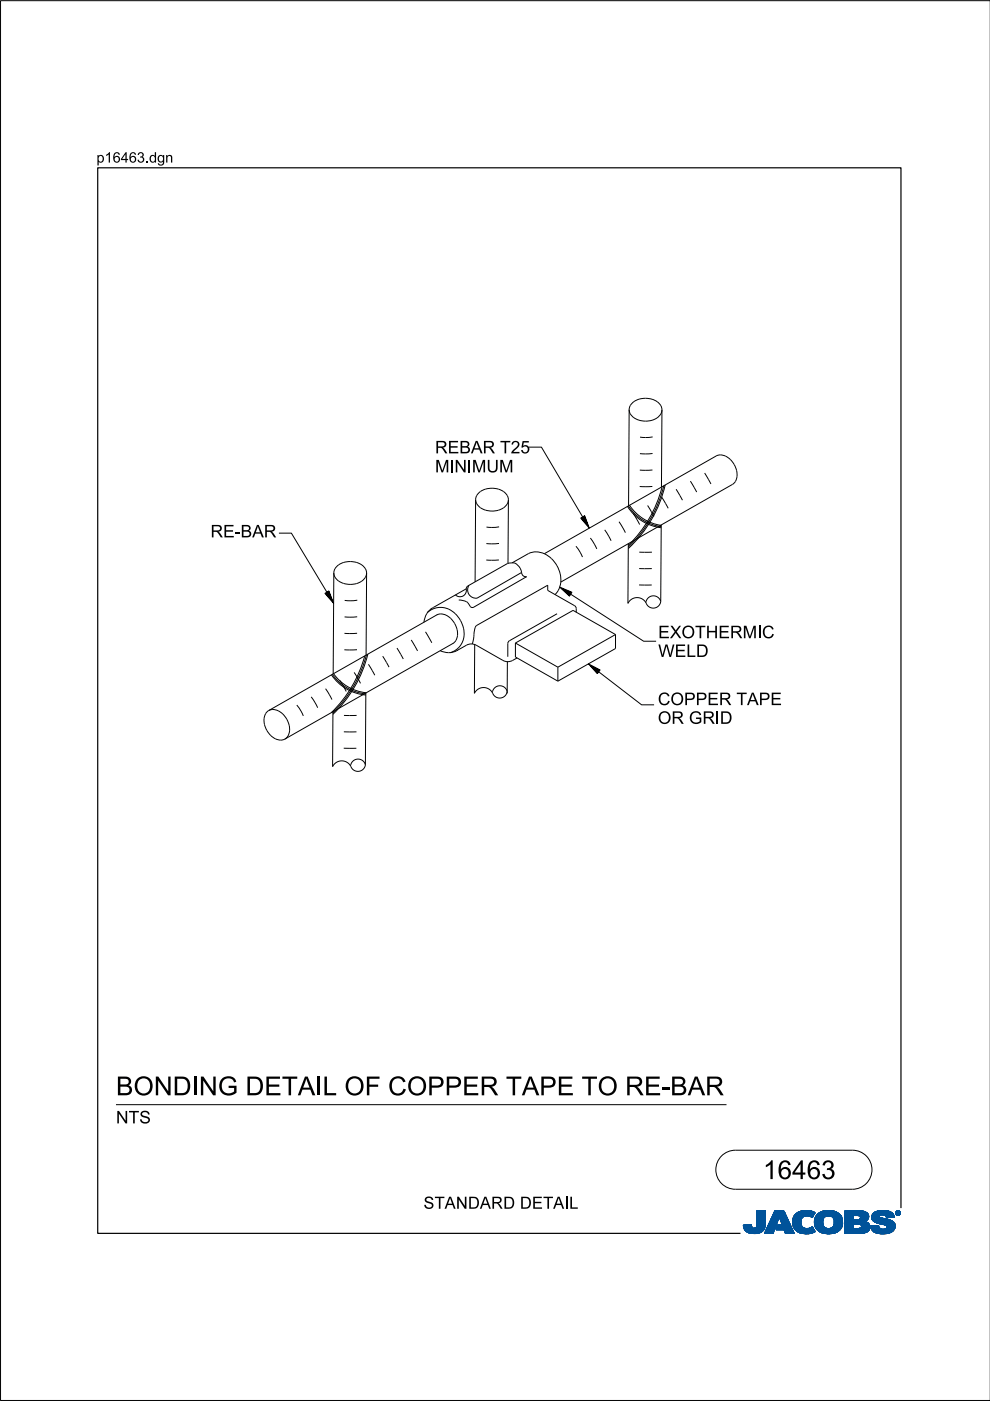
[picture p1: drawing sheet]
<svg xmlns="http://www.w3.org/2000/svg" width="210mm" height="297mm" viewBox="0 0 210 297" stroke-linecap="round" stroke-linejoin="round" font-family="sans-serif">
<defs><g id="words">
<g font-size="4">
<text x="24.6" y="232.2">BON</text>
<text x="36.6" y="232.2">DI</text>
<text x="42.2" y="232.2">N</text>
<text x="46.2" y="232.2">G DETAI</text>
<text x="68.4" y="232.2">LOF COPPER TAPE TO RE-</text>
<text x="142.1" y="232.2">BAR</text>
<text x="161.8" y="250">16463</text>
</g>
<g font-size="2.6">
<text x="92.2" y="100.2">M</text>
<text x="92.2" y="96.1">REBAR T25</text>
<text x="95.3" y="100.2">I</text>
<text x="99" y="100.2">I</text>
<text x="100.1" y="100.2">M</text>
<text x="103.1" y="100.2">UM</text>
<text x="44.6" y="113.9">RE-</text>
<text x="51" y="113.9">BAR</text>
<text x="139.6" y="135.3">EXOTH</text>
<text x="152.3" y="135.3">ERM</text>
<text x="160.5" y="135.3">I</text>
<text x="161.6" y="135.3">C</text>
<text x="139.6" y="139.3">W ELD</text>
<text x="139.5" y="149.5">COPPER TAPE</text>
<text x="139.5" y="153.5">OR GRI</text>
<text x="152.6" y="153.5">D</text>
<text x="24.6" y="238.2">N</text>
<text x="27.3" y="238.2">TS</text>
<text x="89.8" y="256.3">STAN</text>
<text x="99.2" y="256.3">DARD DETAI</text>
<text x="120.6" y="256.3">L</text>
</g>
<g font-size="2.2">
<text x="20.5" y="34.5">p16463.</text>
<text x="31.6" y="34.5">dgn</text>
</g>
</g></defs>
<g fill="none" stroke="#00539a" stroke-width=".21">
<path d="M157.6 259.8h1.7M157.6 259.9h1.7M157.6 259.9l1.7 .1M157.6 260h1.8M158.1 259.7h1.2M159.3 259.7h-1.7l.1 .7M159.3 259.7h-.9M159.3 259.7l.1 .3M159.4 260l.1 .3M160.4 260l-.2 .3h2M160.5 259.6h1.8M160.5 259.6l-.1 .4"/>
<path d="M160.5 259.7h1.8M160.5 256.7v2.9M160.5 256.9h1.8M160.5 257.5h1.8M160.5 256.7h1.8v2.7M160.5 256.8h1.8M160.5 256.8l1.8 .1M160.5 256.9l1.8 .1M160.5 257h1.8M160.5 257.1h1.8M160.5 257.2h1.8M160.5 257.2l1.8 .1"/>
<path d="M160.5 257.3h1.8M160.5 257.4h1.8M160.5 257.4l1.8 .1M160.5 257.6h1.8M160.5 257.6l1.8 .1M160.5 257.7h1.8M160.5 257.8h1.8M160.5 257.9h1.8M160.5 258h1.8M160.5 258.1h1.8M160.5 258.1l1.8 .1M160.5 258.2h1.8"/>
<path d="M160.5 258.3h1.8M160.5 258.3l1.8 .1M160.5 258.4h1.8M160.5 258.5h1.8M160.5 258.5l1.8 .1M160.5 258.6h1.8M160.5 258.6l1.8 .1M160.5 258.7h1.8M160.5 258.8h1.8M160.5 258.9h1.8M160.5 259h1.8M160.5 259.1h1.8"/>
<path d="M160.5 259.2h1.8M160.5 259.3h1.8M160.5 259.8h1.8M162.2 260h-1.8M162.2 259.9v.3M162.2 259.9h-1.8M162.2 259.8h-1.7M162.3 259.4l-.1 .5M162.3 259.4v-2.7h-1.8v2.9M162.3 259.5h-1.8M162.3 259.6h-1.8M162.3 256.7l-1.8 .1"/>
<path d="M162.3 259.4h-1.8M163.7 258.1h3.1M163.7 258h3.1M163.7 257.9h3M163.8 257.8h2.9M163.8 257.7h2.9M163.8 257.7h2.8M163.9 257.6h2.7M163.9 257.5h2.7M164 257.4h2.5M164 257.3h2.5M164.1 257.2h2.3"/>
<path d="M164.1 257.1h2.3M164.1 257h2.3M164.2 257h2.1M164.2 256.9h2.1M164.2 256.8h2.1M164.3 256.7h1.9l2.2 4.8h-1.9l-.3-.8h-1.7l.4-1h1l-.7-1.7-1.3 3.5h-1.8zM164.5 260h-1.7M164.5 259.9l-1.7 .1M164.5 259.9h-1.7M164.5 259.8l-1.7 .1M164.6 259.8h-1.7M164.6 259.7l-1.7 .1"/>
<path d="M164.6 259.7h-1.7M164.6 259.6h-1.7M164.6 259.5l-1.6 .1M164.7 259.5h-1.7M164.7 259.4l-1.7 .1M164.7 259.4h-1.7M164.7 259.3l-1.6 .1M164.7 259.3h-1.6M164.8 259.2l-1.7 .1M164.8 259.2h-1.7M164.8 259.1l-1.6 .1M164.8 260h2.9"/>
<path d="M164.8 259.1h-1.6M164.8 259.9h2.9M164.8 259l-1.6 .1M164.9 259.9h2.7M164.9 259h-1.7M164.9 259.8h2.7M164.9 258.9h-1.6M164.9 258.8h-1.6M164.9 259.7h2.7M164.9 259.7l-.4 1 3.6 .1M165 258.7h-1.6M165 258.6l-1.6 .1"/>
<path d="M165 258.6h-1.6M165 258.5l-1.6 .1M165 258.5h-1.6M165.1 258.4l-1.6 .1M165.1 258.4h-1.6M165.1 258.3l-1.6 .1M165.1 258.3h-1.6M165.1 258.2l-1.5 .1M165.1 258.2h-1.5M165.2 258.1l-1.6 .1M165.2 258.1h-1.6M165.2 258l.7 1.7h-1"/>
<path d="M165.2 258l.7 1.7M165.3 258.1h1.5M165.3 258.1l1.6 .1M165.3 258.2h1.6M165.3 258.2l1.6 .1M165.3 258.3h1.6M165.4 258.3l1.6 .1M165.4 258.4h1.6M165.4 258.4l1.6 .1M165.4 258.5h1.6M165.4 258.5l1.7 .1M165.4 258.6h1.7"/>
<path d="M165.5 258.6l1.6 .1M165.5 258.7h1.6M165.5 258.8h1.7M165.5 258.9h1.7M165.6 258.9h1.6M165.6 259h1.7M165.6 259l1.7 .1M165.6 259.1h1.7M165.6 259.1l1.7 .1M165.7 259.2h1.7M165.7 259.2l1.7 .1M165.7 259.3h1.7"/>
<path d="M165.7 259.3l1.7 .1M165.7 259.4h1.7M165.8 259.4l1.7 .1M165.8 259.5h1.7M165.8 259.5l1.7 .1M165.8 259.6h1.7M166.2 256.7l2.2 4.8M166.2 256.8l-1.9-.1-2.2 4.8h1.8l1.3-3.5M168 258.9l.4 1.5M168 258.9h1.8M168 259h1.8M168 259.1h1.8"/>
<path d="M168 259.2h1.8M168 259.2l1.8 .1M168 259.3h1.8M168 259.3l1.8 .1M168.1 259.4h1.8M168.1 259.5h1.7M168.1 259.4l1.7 .1M168.1 259.5l1.8 .1M168.1 259.6h1.8M168.1 259.7h1.8M168.1 259.7l1.8 .1M168.1 259.8h1.8"/>
<path d="M168.1 259.8l1.8 .1M168.2 260h1.8M168.2 259.9h1.8M168.3 258l-.3 .9M168.9 257.3l-.6 .7M169.1 257.1h3.6M169.2 257h3.4M169.4 256.9h3.1M169.5 256.9h2.9M169.8 256.8h2.4M169.8 259.1a1.33 1.33 0 0 0 .8 1.4 1.33 1.33 0 0 0 1.5-.3l.2-.1M169.8 259.1h-1.8"/>
<path d="M169.8 259l-1.8 .1M169.9 258.8l-1.9 .1M169.9 258.8h-1.9M169.9 258.7h-1.9M169.9 258.6h-1.8M169.9 258.6l-1.9 .1M169.9 258.5l-1.8 .1M169.9 258.5h-1.8M169.9 258.4l-1.8 .1M170 258.4h-1.9M170 258.4l-.2 .7M170 258.3l-1.8 .1"/>
<path d="M170 258.3h-1.8M170 258.2l-1.8 .1M170.1 258.2h-1.9M170.1 258.1l-.1 .3M170.1 258.1l-1.9 .1M170.2 258.1h-2M170.3 258h-2.1M170.3 256.7l-1.4 .5M170.3 256.7h1.5M170.3 256.7a4 4 0 0 1 2.5 .4M170.4 258h-2.1M170.4 257.9h-2.1"/>
<path d="M170.6 257.8l-2.3 .1M170.6 257.9l-.5 .2M170.8 257.8h-2.5M171.5 256.7l-1.7 .1M171.5 256.7l.6 .1M171.7 257.8h.7M171.8 257.9h.6M171.9 258h.4M172.1 258.1h.2M172.2 258.1h.1M172.3 258h-.3M172.4 257.8h-.8"/>
<path d="M172.4 257.7l-4 .1M172.5 257.7h-4.1M172.5 257.6l-4 .1M172.5 257.6h-4M172.6 257h-3.3M172.6 257.5l-4.1 .1M172.6 257.5h-4M172.6 257.4l-4 .1M172.7 257.4h-4M172.7 259h1.8M172.7 259.2h1.8M172.7 259.3h1.8"/>
<path d="M172.7 259.3l1.8 .1M172.7 259.4h1.8M172.7 257.3l-3.9 .1M172.7 259.5h1.8M172.7 259.5l1.8 .1M172.7 259.6h1.8M172.7 259.7h1.8M172.7 258.6h1.8M172.7 257.3h-3.9M172.8 259.8h1.8M172.8 257.2l-3.9 .1M172.8 259.9h1.8"/>
<path d="M172.8 259.9l.3 .6M172.8 259.8l1.8 .1M172.8 259.9l1.8 .1M172.8 257.2h-3.9M172.8 260h1.8M172.8 257.1l-.6 1.1a1.75 1.75 0 0 0-1.6-.3M172.9 257.1l-3.9 .1M173 257.8l-.3 1.3h1.8M173 257.8h5.3M173.1 257.7h5.2M173.1 257.7h5.1M173.1 257.6h5.1"/>
<path d="M173.2 257.6h4.9M173.2 257.5h4.8M173.4 257.4h4.6M173.4 257.4h4.5M173.5 257.3h4.4M173.6 257.2l4.2 .1M173.6 257.2h4.1M173.7 257.1l4 .1M173.8 257.1h3.8M173.9 257h3.5M174 257h3.3M174.1 256.9h3.2"/>
<path d="M174.2 256.9h2.8M174.4 256.8h2.6M174.5 259h-1.8M174.5 259.2a1.15 1.15 0 0 0 1.3 1.3M174.5 259.2l-1.8-.1 .1 .8M174.5 258.9l-1.8 .1M174.5 258.9h-1.8M174.5 258.8l-1.8 .1M174.5 258.7l-1.8 .1M174.5 258.7h-1.8M174.5 258.6l-1.8 .1M174.5 258.5l-1.8 .1"/>
<path d="M174.6 258.5h-1.9M174.6 256.8h1.9M174.6 258.4l-.1 .8M174.6 258.4h-1.8M174.6 258.4l-1.9 .1M174.6 258.3l-1.8 .1M174.6 258.3h-1.8M174.7 258.2h-1.9M174.7 258.1l-.1 .3M174.8 258.1l-2 .1M174.8 258.1h-1.9M174.9 256.7a3.2 3.2 0 0 1 3.6 1.4l.1 .8-.1 1.1"/>
<path d="M174.9 258l-1.9 .1M175 258h-2M175.1 257.9l-.4 .2M175.1 257.9h-2.1M175.2 257.9h-2.2M175.5 256.7h.7M175.7 257.8l-.6 .1M175.7 257.8l.6 .1M175.7 257.8h-2.7M176 257.8h2.4M176.2 257.9h2.2M176.3 257.9l.5 .5"/>
<path d="M176.4 258h2M176.4 256.7h-1.5a2.68 2.68 0 0 0-1.9 1.1M176.5 258l2 .1M176.5 258.1h2M176.6 258.1h1.9M176.6 258.2h1.9M176.7 258.2l1.8 .1M176.7 258.3h1.8M176.7 258.3l1.9 .1M176.7 259.9h1.8M176.7 258.4h1.9M176.8 258.4l.1 .5"/>
<path d="M176.8 258.4l1.8 .1M176.8 258.5h1.8M176.8 258.6h1.8M176.9 258.8h1.7M176.9 258.8l1.8 .1M176.9 258.7h1.7M176.9 259.4h1.8M176.9 259.2l1.8 .1M176.9 259.1h1.8M176.9 259.2h1.8M176.9 258.9v.3M176.9 259.2a1.11 1.11 0 0 1-1.1 1.3"/>
<path d="M176.9 259h1.8M176.9 258.9h1.8M176.9 259.3h1.8M176.9 259.3l1.8 .1M178 257.4l-4.7 .1M178.4 257.9h-2.1l.5 .5M178.5 259.7l-1.7 .1M178.5 259.8l-1.8 .1M178.5 259.8h-1.7M178.5 260l-.2 .5M178.5 259.9l-1.8 .1M178.5 260h-1.8"/>
<path d="M178.6 259.7h-1.8M178.6 258.5l-1.8 .1M178.6 259.6h-1.8M178.6 259.5l-1.8 .1M178.6 259.5h-1.8M178.7 259.4h-1.8M179.1 259.7h1.8M179.1 259.5h5.2M179.1 256.9h4.4M179.1 257.5h5M179.1 256.8h4M179.1 256.8h3.4"/>
<path d="M179.1 257h4.5M179.1 257.1h4.7M179.1 257.1l4.7 .1M179.1 257.2h4.8M179.1 257.2l4.8 .1M179.1 257.3h4.8M179.1 257.3l4.9 .1M179.1 257.4h4.9M179.1 257.4l5 .1M179.1 257.6h5M179.1 257.6l5 .1M179.1 257.7h5"/>
<path d="M179.1 257.7l1.8 .1M179.1 257.8h1.8M179.1 257.9h1.8M179.1 258h1.8M179.1 258.1h1.8M179.1 258.2h1.8M179.1 258.3h1.8M179.1 258.4h1.8M179.1 258.5h1.8M179.1 258.5l1.8 .1M179.1 258.6h4.8M179.1 258.7h4.7"/>
<path d="M179.1 258.7h4.6M179.1 258.8h4.5M179.1 258.9h4.5M179.1 258.9h4.3M179.1 259h4.4M179.1 259l4.5 .1M179.1 259.1h4.6M179.1 259.1l4.7 .1M179.1 259.2h4.8M179.1 259.2l4.9 .1M179.1 259.3h5M179.1 259.3l5.1 .1"/>
<path d="M179.1 259.4h5.1M179.1 259.4l5.1 .1M179.1 259.5l1.8 .1M179.1 259.6h1.8M179.1 259.8h1.8M179.1 259.9h1.8M179.1 260h1.8M180.9 257.7v.9M181.8 259.5h-.9v1v-1M181.8 259.5h.2M181.8 259.5l.8 .3M182.1 257.7l2.1 .1"/>
<path d="M182.2 257.8h2M182.2 259.5l2.1 .1M182.3 258.5h1.7M182.3 258.5l-1.4 .1M182.3 257.9h1.9M182.4 257.9h1.8M182.4 257.9v.1M182.4 257.9l-.4-.2h-1.1v.9M182.4 258h1.8M182.4 258v.3M182.4 258.3l-.1 .2M182.4 259.6h1.9"/>
<path d="M182.4 258.1h1.8M182.4 258.1l1.8 .1M182.4 258.2h1.8M182.5 259.7h1.9M182.5 256.9l1.1 .1M182.5 259.7l1.9 .1M182.6 259.8h1.8M182.6 259.8v.4l-.2 .2M182.7 259.9h1.7M182.9 256.8h-3.8v4.7M183.3 256.9l-4.2-.1v4.7M183.6 257l.4 .4"/>
<path d="M183.9 259.2l.2 .2M184 258.5l-2.1 .1M184 258.5h-1.8M184 257.4l.1 .2M184.1 258.4l-.8 .6 .6 .2M184.1 258.4h-1.8M184.1 258.3l-1.7 .1M184.1 258.3h-1.7M184.1 257.6l.1 .6M184.1 258.2l-1.7 .1M184.1 259.4l.3 .5v.6M184.2 258.2l-.1 .2"/>
<path d="M184.2 258h-1.8M184.4 259.9h-1.7M184.5 260h-1.8M184.6 259.9v.2M184.6 259.9h1.7M184.6 260h1.7M184.8 258.1h1.7M184.8 258l.2 .7M184.8 258h1.7M184.8 258.3h2.5M184.8 258.3l2.8 .1M184.8 258.1l1.8 .1"/>
<path d="M184.8 258.2h2M184.8 258.4h3M184.8 258.4l3.2 .1M184.9 258.2l2.1 .1M184.9 257.6h4.6M184.9 258.5h3.4M184.9 258.5l3.6 .1M184.9 258.6h3.7M184.9 257.5h4.5M185 257.5h4.4M185 258.6l3.7 .1M185 258.7h3.9"/>
<path d="M185 258.7l.6 .4M185 257.4h4.3M185 257.4h4.4M185.1 258.7l3.9 .1M185.1 258.8h.7M185.1 257.3h4.1M185.2 258.9h.6M185.2 258.9l4.1 .1M185.3 257.2h3.9M185.3 259h4M185.3 257.1l3.8 .1M185.4 257.1h3.7"/>
<path d="M185.4 259l4 .1M185.5 257h3.5M185.5 259.1h4M185.6 259.1l3.9 .1M185.6 259.1l.5 .2M185.7 259.2h3.9M185.7 256.9h3M185.8 259.2l3.8 .1M185.8 258.9h3.4M185.9 258.8h3.2M185.9 256.8h2.7M185.9 256.8l-.8 .5-.3 .7"/>
<path d="M185.9 256.8l.7-.1a3.3 3.3 0 0 1 2.7 .6h-4.2M186 259.3h3.6M186.1 256.8h2.3M186.1 259.4h3.6M186.1 259.3l1.5 .4 .4 .2M186.3 259.8l-.5 .1M186.3 259.8l-1.7 .1M186.3 259.8v.3M186.3 259.4h3.4M186.4 257.9h-1.6M186.4 257.9l.1 .1M186.5 257.9h-1.7"/>
<path d="M186.5 257.8h-1.7M186.5 258v.1M186.5 257.8l-.1 .1M186.5 257.7h-1.6M186.5 259.4l3.2 .1M186.5 258.1l.1 .1M186.6 257.6l-1.7 .1M186.6 258.2l.4 .1M186.7 256.7h.8M186.7 259.5h3M186.8 257.6h-1.9M186.9 259.5l2.9 .1"/>
<path d="M187 258.3l1.7 .4 .9 .6M187.2 259.6h2.6M187.3 257.6h2.2M187.4 259.7h2.4M187.6 257.6l1.9 .1M187.6 259.7h2.2M187.6 257.7h2M187.7 257.7a1.07 1.07 0 0 0-1.2 .1M187.7 257.7l.1 .1M187.7 257.8h1.9M187.8 257.8h1.7M187.8 256.7h-1.3"/>
<path d="M187.8 257.8l.1 .4M187.8 257.9h1.7M187.8 257.9h1.8M187.9 258h1.7M187.9 258l1.7 .1M187.9 258.1h1.1M187.9 258.1h1.7M187.9 259.9h1.9M188 259.9l.1 .2M188 260h1.8M188.1 257h-2.6M188.2 257h.6"/>
<path d="M188.7 256.9h-2.9M189.3 257.3l.3 .8-1.7 .1M189.6 259.3l.2 .4v.6M189.8 259.9l-1.8 .1M189.8 259.8h-2.1M189.8 259.8h-1.9M189.9 257.2v.1M189.9 257.1h.1M189.9 257.2h.1M189.9 257.3h.1M189.9 257.3l.2 .3M190 257.4h.1"/>
<path d="M190 257.4l.1 .1M190 257.5h.2M190 257.2v.1M190 257.2l.2 .3M190 257.3l.2 .2M190 257.1h-.1M190 257h-.1M190.1 257h-.2M190.1 257.5l.2 .1M190.1 256.9h-.1M190.1 257.6h.6M190.2 256.8l-.1 .1"/>
<path d="M190.2 257.5l.2 .1M190.2 257.5l-.1 .1M190.2 257.6h.4M190.2 256.9h.4M190.2 256.9h.4l-.1 .3 .2 .3-.3-.3-.2 .3zM190.2 256.9v.6l.1-.3 .3 .3M190.2 257h.4M190.2 257.1h.1M190.2 257.1h.5M190.2 257.2h.5M190.2 257.2l.3 .1M190.2 257.3h.1"/>
<path d="M190.2 257.4h.1M190.2 257.4l.1 .1M190.2 256.8h-.1M190.3 257h.2v.1l-.2 .1zM190.3 257v.2M190.3 257h-.1M190.4 257.2l.2 .3M190.4 257.6h.1M190.4 256.8h-.2l-.2 .4M190.4 256.7a.5 .5 0 0 1 .5 .5 .5 .5 0 0 1-.5 .5M190.4 256.8l.4 .2v.2M190.4 256.7a.5 .5 0 0 0-.5 .5 .5 .5 0 0 0 .5 .5l-.3-.1"/>
<path d="M190.4 256.8l.3 .1 .1 .3M190.4 256.7l-.4 .2-.1 .3M190.4 256.7v.1M190.4 257.6v.1M190.4 256.7l.3 .1 .2 .4M190.4 257h-.1l.1 .2M190.4 257l.2 .1-.2 .1M190.4 257h.1M190.5 257.3h.1M190.5 257.3l.1 .1M190.5 257.2l.2 .3M190.5 257.4h.1"/>
<path d="M190.5 257.1h.2M190.5 257.4l.2 .1M190.5 257l-.1 .2M190.5 256.7h-.3M190.6 257.5h.2M190.6 256.8h.1M190.6 257.1l-.1 .1M190.7 257.1h-.1M190.7 257.1l-.2 .1M190.7 257.1l-.5-.2v.6l.1-.3M190.7 257h-.1M190.7 256.8l.1 .1"/>
<path d="M190.7 256.8h-.6M190.7 256.9h.2M190.8 257h.1M190.8 257.6h-.2M190.8 257.2v.2l-.4 .2M190.8 257.2l-.1 .3-.3 .1M190.8 257.1h.1M190.8 257.2h.1M190.9 257.4l-.2 .1M190.9 257.4h-.1M190.9 257.3l-.1 .1M190.9 257.3h-.1"/>
<path d="M190.9 257.2h.1M190.9 257.2l-.1 .3-.4 .2M190.9 257.1h-.1M157.7 260.1h1.7M157.7 260l1.7 .1M157.7 260.2h1.8M157.7 260.2l1.8 .1M157.7 260.3h1.8M157.7 260.3l1.9 .1M157.7 260.4h4.4M157.7 260.4l.4 .5M157.7 260.4l4.4 .1"/>
<path d="M157.8 260.5h4.3M157.8 260.6h4.3M157.8 260.7h4.2M157.9 260.7h4.1M157.9 260.8h4M158 260.8h3.9M158 260.9h3.9M158.1 260.9h3.3M158.1 261h3.6M158.2 261h3.5M158.3 261.1h3.2M158.4 261.2h3.1"/>
<path d="M158.5 261.2h2.9M158.6 261.3h2.7M158.7 261.4h2.4M158.8 261.4h2.1M159.1 261.5h1.6M159.5 260.3l.3 .1 .4-.1M159.7 261.5h.7M160.9 261.4h.1M161.5 260.9h.2M161.6 261.1h-3.3M162.1 260.3l-2 .1M162.2 260.2l-1.9 .1"/>
<path d="M162.2 260.2a2.25 2.25 0 0 1-2.8 1.3l-.9-.2-.4-.4M162.2 260.2h-1.9M162.2 260.1l-1.8 .1M162.2 260.1h-1.8M162.2 260l-1.8 .1M164 261.4h-1.9M164 261.3l-1.9 .1M164 261.3h-1.8M164 261.2l-1.8 .1M164 261.2h-1.8M164.1 261.1l-1.9 .1M164.1 261.1h-1.8"/>
<path d="M164.1 261l-1.8 .1M164.1 261h-1.8M164.1 260.9l-1.8 .1M164.2 260.9h-1.8M164.2 260.8l-1.8 .1M164.2 260.8h-1.8M164.2 260.7l-1.8 .1M164.2 260.7h-1.7M164.2 260.6l-1.7 .1M164.3 260.6h-1.8M164.3 260.5h-1.8M164.3 260.4l-1.7 .1"/>
<path d="M164.3 260.4h-1.7M164.3 260.3l-1.7 .1M164.4 260.3h-1.8M164.4 260.2l-1.7 .1M164.4 260.2h-1.7M164.4 260.1l-1.7 .1M164.4 260.1h-1.7M164.5 260l-1.8 .1M164.5 260.7h3.5M164.6 260.7h3.4M164.6 260.6h3.4M164.6 260.5h3.4"/>
<path d="M164.6 260.5h3.3M164.6 260.4h3.3M164.7 260.4h3.2M164.7 260.3h3.2M164.7 260.3h3.1M164.7 260.2h3.1M164.8 260.1h3M164.8 260.1h2.9M166.3 260.8h1.8M166.3 260.8l1.8 .1M166.3 260.9h1.8M166.3 260.9l1.8 .1"/>
<path d="M166.3 261h1.9M166.3 261l1.9 .1M166.4 261.1h1.8M166.4 261.1l1.8 .1M166.4 261.2h1.9M166.4 261.2l1.9 .1M166.4 261.3h1.9M166.5 261.3l1.8 .1M166.5 261.4h1.9M166.5 261.5h1.9M166.5 261.5l-.3-.8 .3 .8h1.9M168.2 260l1.9 .1"/>
<path d="M168.2 260.1h1.9M168.2 260.1l1.9 .1M168.2 260.2h2M168.3 260.2l2 .1M168.3 260.3h2.1M168.3 260.3l2.2 .1M168.3 260.4h2.5M168.4 260.4l.6 .7M168.4 260.4l4.1 .1M168.5 260.5h4M168.5 260.6h4M168.6 260.7h4"/>
<path d="M168.6 260.7l4 .1M168.7 260.8h3.9M168.7 260.8l4 .1M168.8 260.9h3.9M168.9 260.9l3.8 .1M168.9 261h3.9M169 261l3.8 .1M169 261.1h3.9M169 261.1a4.2 4.2 0 0 0 3.8 0M169.1 261.1h3.8M169.2 261.2h3.5M169.3 261.3h3.2"/>
<path d="M169.5 261.4h2.8M169.6 261.4h2.6M170 261.5h2M170.6 261.6h.4M171.5 260.4h.9M171.6 260.4h.8M171.8 261.5h-1.5M171.8 260.3h.6M172 260.3h.3M172 260.2h.3M172.1 260.2h.2M172.2 260.1h.1"/>
<path d="M172.3 260.1l.6 1M172.6 261.2l-3.3 .1M172.8 260.1h1.9M172.9 260.1l1.9 .1M172.9 260.2h1.9M172.9 260.2l2 .1M172.9 260.3h2.2M173 260.3l2.1 .1M173 260.4h2.4M173 260.4h5.3M173.1 260.5h5.2M173.1 260.5l.7 .6 .8 .4"/>
<path d="M173.1 260.6h5.2M173.2 260.6h5M173.3 260.7h4.9M173.3 260.7h4.8M173.3 260.8h4.7M173.4 260.9h4.5M173.5 260.9h4.4M173.5 261h4.3M173.6 261h4.2M173.7 261.1h4M173.8 261.1h3.8M173.8 261.2h3.7"/>
<path d="M174 261.2h3.4M174.2 261.4h2.9M174.3 261.4h2.7M175.1 261.5h1.4M175.3 261.6h.4M176.6 260.2h1.9M177 261.4l-1 .2-1.4-.1h2.2M177.3 261.3h-3.3M178.1 260.8h-4.8M178.3 260.5l-.6 .6-.7 .3M178.3 260.4h-2.2M178.4 260.3l-2.2 .1"/>
<path d="M178.4 260.3h-2l-.6 .2M178.5 260.2l-2.1 .1M178.5 260.2h-2M178.5 260.1h-1.9M178.5 260l-1.9 .1M179.1 261.5h3.4M179.1 260.1h1.8M179.1 260.1l1.8 .1M179.1 260.2h1.8M179.1 260.2l1.8 .1M179.1 260.3h1.8M179.1 260.4h1.8"/>
<path d="M182.3 260.4h2.1M182.4 260.4h2M182.4 260.4l-.6 .1M183.1 261.4l-4 .1M183.4 261.3l-4.3 .1M183.5 261.3h-4.4M183.7 261.3h-.1M183.7 261.2l-4.6 .1M183.8 261.2h-4.7M183.9 261.1l-4.8 .1M184 261.1h-4.9M184 261l-4.9 .1"/>
<path d="M184.1 261l-.8 .4-1.1 .1M184.1 261h-5M184.1 260.9l-5 .1M184.2 260.9h-5.1M184.2 260.8l-5.1 .1M184.3 260.8h-5.2M184.3 260.7l-5.2 .1M184.3 260.7h-5.2M184.4 260.6l-5.3 .1M184.4 260.6h-5.3M184.4 260.5h-5.3M184.4 260.5l-.3 .5"/>
<path d="M184.4 260.4l-5.3 .1M184.5 260l-1.8 .1M184.5 260.2l-2 .1M184.5 260.3h-2M184.5 260.1h-1.9M184.5 260.2h-1.9M184.6 260.1l.1 .3M184.6 260.1h1.7M184.6 260.1h1.8M184.6 260.1l1.8 .1M184.6 260.2h1.8M184.6 260.2l1.8 .1"/>
<path d="M184.7 260.3h1.8M184.7 260.3l1.8 .1M184.7 260.4a2.52 2.52 0 0 0 2.7 1.2M184.7 260.4h1.9M184.7 260.5h2M184.7 260.5h2.1M184.8 260.6h2.1M184.8 260.6h4.8M184.8 260.7h4.7M184.9 260.8h4.6M184.9 260.8h4.5M185 260.9h4.4"/>
<path d="M185.1 260.9h4.3M185.1 261h4.3M185.2 261.1h4M185.2 261.1h3.9M185.3 261.2h3.7M185.4 261.2h3.5M185.5 261.3h3.4M185.7 261.3h3.1M185.8 261.4h2.7M185.9 261.5h2.4M186.3 260.1a1.08 1.08 0 0 0 1.4 .5M186.4 261.5h1.6"/>
<path d="M186.6 261.6h.9M188 260.4h1.8M188 260.4l-.3 .2M188.1 260.3h1.7M188.1 260.1l-.1 .3M188.1 260.2h1.7M188.3 261.5l-.9 .1M188.9 261.3l-.6 .2M189.3 261.1h-4.1M189.4 260.9l-.5 .4M189.6 260.7h-4.8M189.7 260.6h-2"/>
<path d="M189.7 260.5h-1.9M189.7 260.5h-1.8M189.7 260.4h-1.7M189.7 260.3h-1.6M189.8 260.2h-1.7M189.8 260.3l-.4 .6M189.8 260.1h-1.7M189.8 260h-1.7"/>
<circle cx="190.4" cy="257.2" r=".51"/>
<circle cx="190.4" cy="257.2" r=".42"/>
</g>
<g fill="none" stroke="#000" stroke-width=".21">
<path d="M210 .1h-209.9v296.8h209.9M112.2 94.8h2.6l9.1 15.4-.2-.2 .1-.2 .3 .8-.5-.7 .3-.2 .5 1.3-.9-1.1 .4-.4 .8 2-1.4-1.6 .7-.5 .9 2.6-1.8-2.2 .9-.4M133.4 86.8a3.1 3.1 0 0 0 3.5 2.5M133.4 86.8l-.1 20.4M133.4 86.8a3.3 3.3 0 0 1 4.2-2.3 2.91 2.91 0 0 1 2.7 2.4M135.7 92.7l1.1 .1M138.3 99.6l-2.6 .1M138.4 96.2h-2.7M138.4 92.6l-1.6 .2M139.3 88.6a4.2 4.2 0 0 1-2.4 .7M140.3 86.9l-.2 .9-.8 .8M140.3 86.9l-.1 16.4"/>
<path d="M59.1 113h2.7l7.9 13.2-.2-.2 .1-.2 .3 .7-.6-.6 .4-.3 .5 1.4-1-1.1 .5-.5 .7 2-1.3-1.6 .6-.5 1 2.6-1.8-2.1 .8-.5M100.8 105.9a3.2 3.2 0 0 1 3.9-2.4 3 3 0 0 1 3.1 2.5M105.8 118.7h-2.7M105.8 115.2h-2.7M105.8 111.7h-2.7M107.8 106a3.3 3.3 0 0 1-4.2 2.3 2.91 2.91 0 0 1-2.8-2.4l-.1 17.5M107.8 106l-.1 13.4M108.6 119.3l3.4-1.9a4.9 4.9 0 0 1 6.3 2.9 5.3 5.3 0 0 1 0 4.9M115.4 117.4l36.4-20.7a3.3 3.3 0 0 1 4.2 2.4 2.93 2.93 0 0 1-.7 3.6l-36.4 20.7M122.1 115.8l1.4 2.3M125.2 114.1l1.3 2.3M128.2 112.3l1.4 2.4"/>
<path d="M131.3 110.6l1.3 2.3M133 107.4a9.8 9.8 0 0 0 7.2 4.5M133.2 115.3l-.1 12.6M133.2 107.3a9.8 9.8 0 0 0 7 4.4M133.5 107.1a9.8 9.8 0 0 0 6.7 4.3M134.3 108.9l1.3 2.3M135.5 117.1h2.7M137.3 107.2l1.3 2.3M138.3 103.1l-2.7 .1M140.2 111.3l-.1 16.2M140.3 105.4l1.4 2.4M140.4 103.3a26.4 26.4 0 0 1-7.2 12.3"/>
<path d="M140.7 103a26.4 26.4 0 0 1-7.5 13M141 102.8a26.4 26.4 0 0 1-7.8 13.5M143.4 103.7l.7 1.4M144.2 105.1l.5 .9M146.4 102l1.3 2.3M149.4 100.3l1.3 2.3M70.8 121.5a3.3 3.3 0 0 0 3.8 2.4l1-.2 1.1-.5M70.8 121.5l-.2 21.4M70.8 121.5a3.3 3.3 0 0 1 4.2-2.4 2.92 2.92 0 0 1 2.7 2.4M75.7 137.8h-2.7M75.7 134.3h-2.7M75.7 130.8h-2.6"/>
<path d="M75.8 127.3h-2.7M77.3 139.1a26.4 26.4 0 0 1-7 12M77.7 138.9a26.4 26.4 0 0 1-7.1 12.2M77.7 121.5l-.2 .9-.8 .8M77.7 121.5l-.1 17.4M78 138.7a26.4 26.4 0 0 1-7.4 12.7M81.1 139.1l1.4 2.3M84.2 137.4l1.3 2.3M87.2 135.7l1.3 2.3M90.2 134l1.4 2.3M90.5 130.2l-.6 1.7M90.7 129.8a4.6 4.6 0 0 1 7.1 2 4.4 4.4 0 0 1-2.3 6.6"/>
<path d="M92.6 130.4a3.4 3.4 0 0 1 4.1 2.4 2.97 2.97 0 0 1-.7 3.6M92.7 130.3l-35.7 20.4M96.1 136.4l-35.7 20.3M96.9 137.9a3.9 3.9 0 0 1-3.6 .1M96.9 137.9l2-1.1a2.08 2.08 0 0 1 2.1 0l5.6 3.2a2.59 2.59 0 0 0 3-.5M97 137.8l-.1 .1M97.3 127.2a2.18 2.18 0 0 1 2.4 1.4l.2 .2 .6-.1M98.9 124.8l-7.2 4.1-.8 .7-.4 .6M100.6 136.6v10.4a2.21 2.21 0 0 1 2.2-1.2 2.21 2.21 0 0 1 1.9 1.6 1.52 1.52 0 0 0 1.8 .5 1.52 1.52 0 0 0 .9-1.6 1.63 1.63 0 0 0-1.7-.9 1.63 1.63 0 0 0-1.3 1.4M109.3 136.3v3l9 5.1M109.3 136.3l9 5.2M110.6 121.4a2.23 2.23 0 0 0-3-1.9l-8.4 4.7a.88 .88 0 0 0-.3 1.1 1.36 1.36 0 0 1-.9 1.1 1.36 1.36 0 0 1-1.4-.3"/>
<path d="M110.6 121.4l.3 .7 .8 .2-11.2 6.4M110.6 121.4l-9.4 5.4a1.77 1.77 0 0 1-1.8-.8 1.77 1.77 0 0 1 0-1.9M118.1 130.1l-10.3 5.9-.1 .5v2.7M118.3 125.2l-.6 .9M120.7 126.4l.6-.8-2.6-1.1 2 1.9 .4-.8-1.9-.8 1.5 1.5 .2-.6-1.3-.6 1 1 .2-.4-.8-.3 .6 .5 .1-.2-.3-.1 16.1 10.4h2.6M122.2 129.8l-.1-1-.3-.4-5.7-3.2v-1.1l-15 8.5a4.5 4.5 0 0 0-.7 2.8l-.3 1.1M130.5 134.5l-9-5.1-12.2 6.9M130.5 134.5v3l-12.2 6.9M130.5 134.5l-12.2 7M135.5 124h2.7M135.5 120.5l2.7 .1M140.1 127.5a1.62 1.62 0 0 0-1.7-1.2 1.62 1.62 0 0 0-1.5 1.4"/>
<path d="M140.1 127.5a1.64 1.64 0 0 1-1.6 1.4 1.64 1.64 0 0 1-1.6-1.3 2.15 2.15 0 0 0-3.8 .3M57 150.7a3.3 3.3 0 0 0 0 4.7 2.95 2.95 0 0 0 3.4 1.3M57 150.7a3.3 3.3 0 0 1 4.1 2.4l.3 1v.9M61.4 155l-.4 1.1-.6 .6M62.9 149.5l1.4 2.3M66 147.7l1.4 2.4M69 146l1.4 2.3M70.3 143.1a9.8 9.8 0 0 0 7.3 4.3M70.5 143a9.8 9.8 0 0 0 7.1 4.1M70.6 150.9l-.1 11.6a2.21 2.21 0 0 1 2.2-1.2 2.21 2.21 0 0 1 1.9 1.6 1.6 1.6 0 0 0 1.7 .6 1.6 1.6 0 0 0 1.2-1.3M70.6 142.7a9.8 9.8 0 0 0 7 4.2M72.1 144.3l1.3 2.3"/>
<path d="M72.9 158.6h2.7M72.9 155.2h2.7M72.9 151.7h2.7M75.1 142.6l1.3 2.3M77.6 146.9l-.1 15.3M78.1 140.8l1.4 2.4M107.6 140.3l-.1 6.7M118.3 141.5v2.9M126.6 142.8l.6-.7-2.4-1.3 1.8 2 .5-.7-1.9-1 1.4 1.6 .3-.6-1.3-.7 1 1.1 .2-.4-.8-.4 .6 .6 .1-.2-.3-.1 9.6 7.4h2.7M77.5 162.2a1.63 1.63 0 0 0-1.7-1.3 1.63 1.63 0 0 0-1.5 1.4M24.6 234.2h129.4M153 245.1l1.3-.9 1.6-.3h24.8a4.1 4.1 0 0 1 4.2 4.1 4.1 4.1 0 0 1-4.2 4.1h-24.8a4.1 4.1 0 0 1-3.8-2.5 4.1 4.1 0 0 1 .9-4.5z"/>
</g>
<path d="M191 256.1v-220.5h-170.3v225.9h136.3" fill="none" stroke="#000" stroke-width=".25"/>
<use href="#words"/>
</svg>
